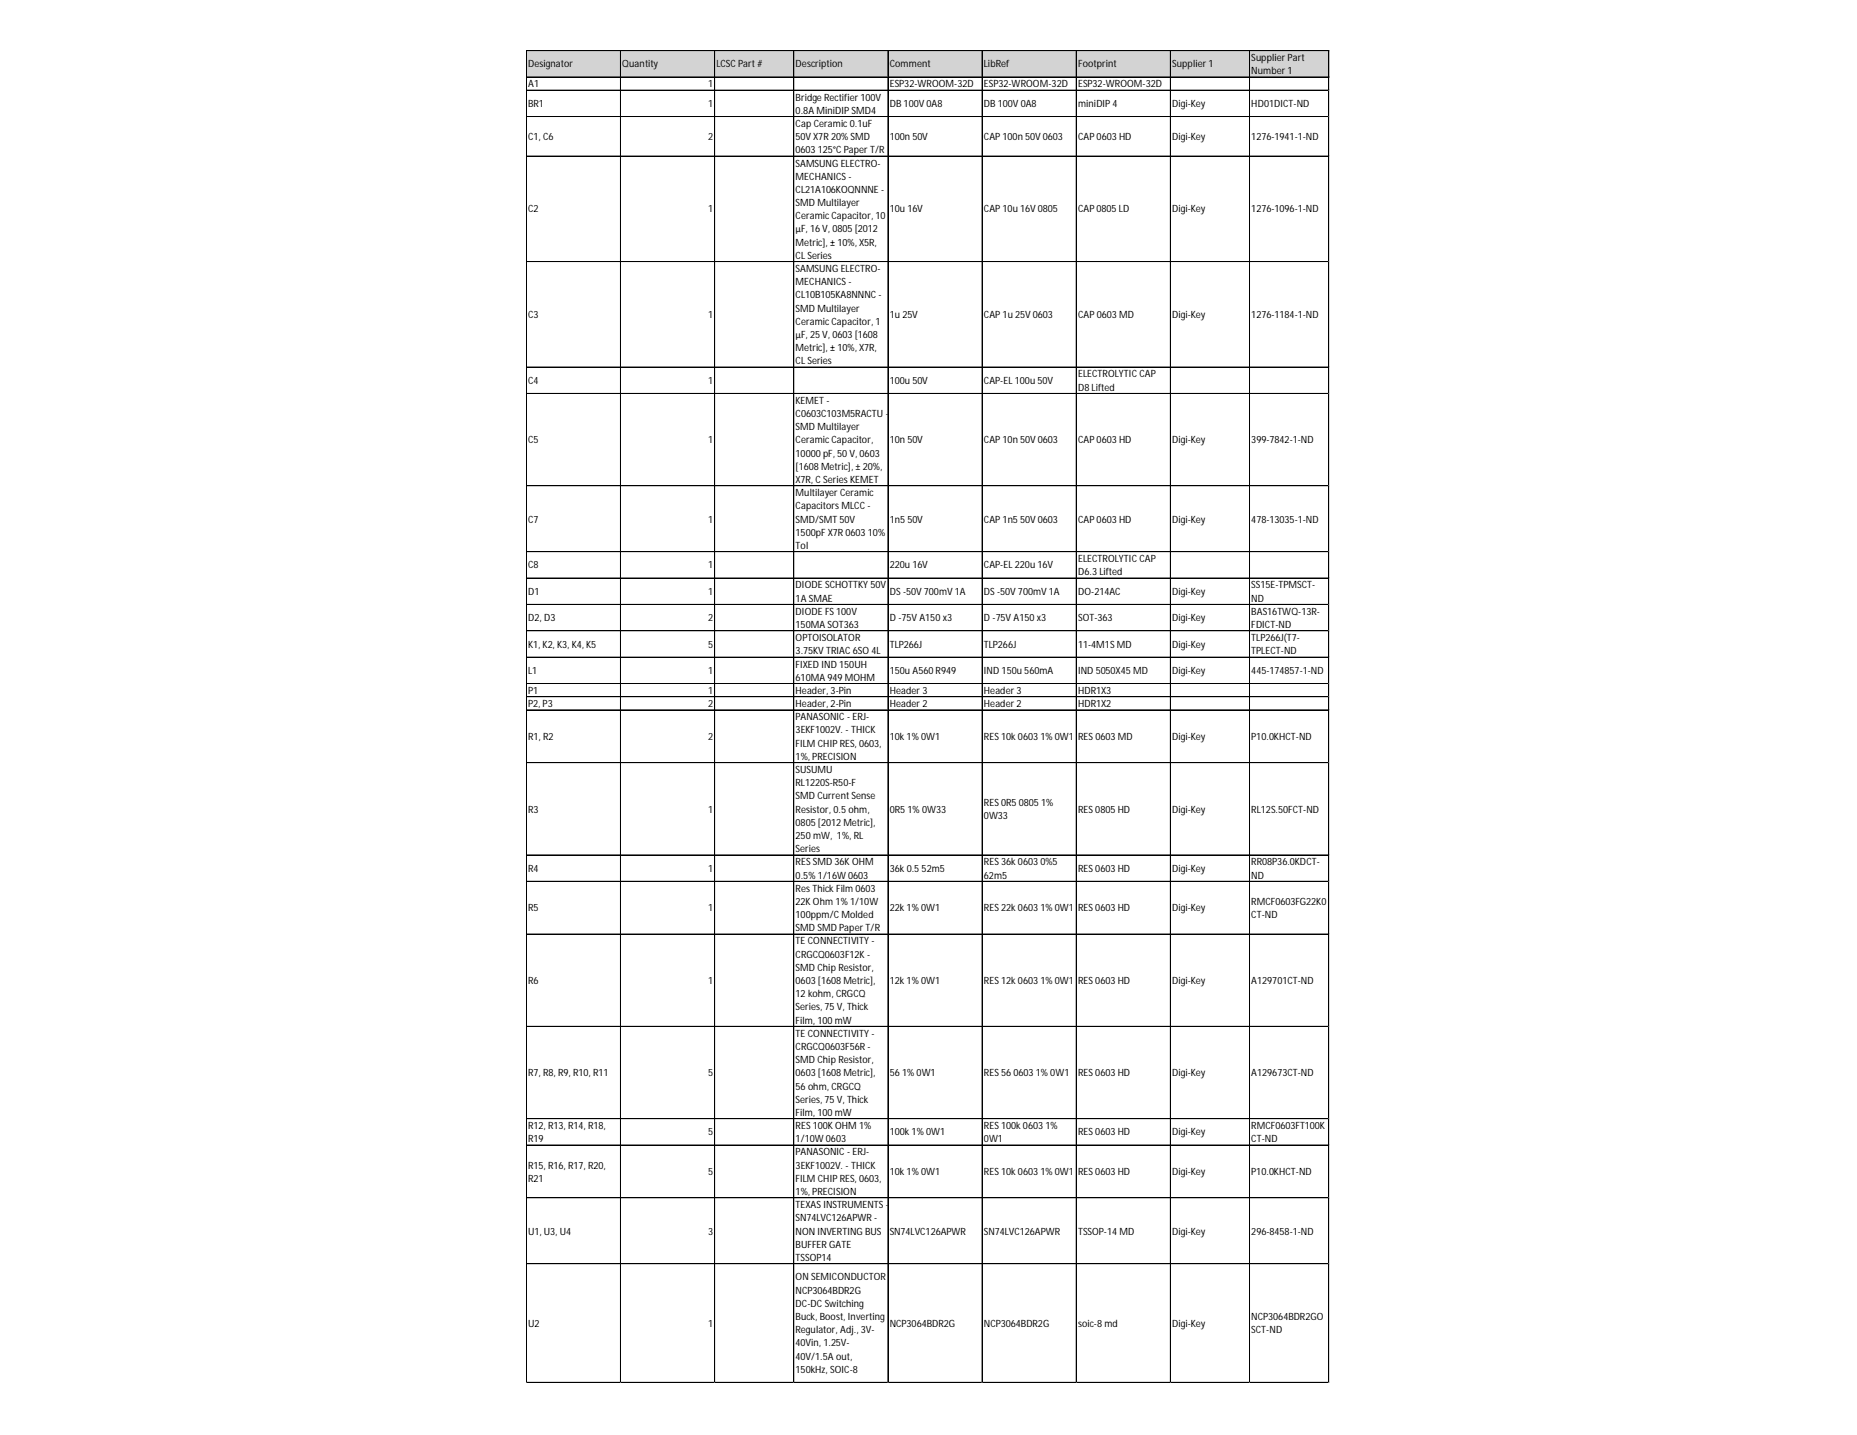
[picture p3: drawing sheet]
<svg xmlns="http://www.w3.org/2000/svg" width="279mm" height="216mm" viewBox="0 0 279 216" stroke-linecap="round" stroke-linejoin="round" font-family="sans-serif">
<defs><g id="words">
<g font-size="1.5">
<text x="79.5" y="10.1">Designator</text>
<text x="93.6" y="10.1">Quantity</text>
<text x="107.8" y="10.1">LCSCPart#</text>
<text x="119.7" y="10.1">Description</text>
<text x="133.9" y="10.1">Comment</text>
<text x="148" y="10.1">LibRef</text>
<text x="162.2" y="10.1">Footprint</text>
<text x="176.4" y="10.1">Supplier 1</text>
<text x="188.3" y="9.2">SupplierPart</text>
<text x="188.3" y="11.2">Number 1</text>
<text x="79.5" y="13.1">A1</text>
<text x="79.5" y="16.1">BR1</text>
<text x="106.6" y="13.1">1</text>
<text x="106.6" y="16.1">1</text>
<text x="119.7" y="15.1">Bridge Rectifier100V</text>
<text x="119.7" y="17.1">0.8A MiniDIPSMD4</text>
<text x="133.9" y="13.1">ESP32-WROOM-32D</text>
<text x="133.9" y="16.1">DB 100V 0A8</text>
<text x="148" y="13.1">ESP32-WROOM-32D</text>
<text x="148" y="16.1">DB 100V 0A8</text>
<text x="162.2" y="13.1">ESP32-WROOM-32D</text>
<text x="162.2" y="16.1">miniDIP4</text>
<text x="176.4" y="16.1">Digi-Key</text>
<text x="188.3" y="16.1">HD01DICT-ND</text>
<text x="79.5" y="21.1">C1, C6</text>
<text x="106.6" y="21.1">2</text>
<text x="119.7" y="19.1">Cap Ceramic0.1uF</text>
<text x="119.7" y="21.1">50V X7R 20% SMD</text>
<text x="119.7" y="23.1">0603 125°CPaper T/R</text>
<text x="133.9" y="21.1">100n 50V</text>
<text x="148" y="21.1">CAP100n 50V 0603</text>
<text x="162.2" y="21.1">CAP0603 HD</text>
<text x="176.4" y="21.1">Digi-Key</text>
<text x="188.3" y="21.1">1276-1941-1-ND</text>
<text x="119.7" y="25.1">SAMSUNG ELECTRO-</text>
<text x="119.7" y="27">MECHANICS -</text>
<text x="119.7" y="29">CL21A106KOQNNNE -</text>
<text x="79.5" y="32">C2</text>
<text x="106.6" y="32">1</text>
<text x="119.7" y="31">SMD Multilayer</text>
<text x="119.7" y="33">CeramicCapacitor, 10</text>
<text x="119.7" y="35">µF, 16 V, 0805 [2012</text>
<text x="133.9" y="32">10u 16V</text>
<text x="148" y="32">CAP10u 16V 0805</text>
<text x="162.2" y="32">CAP0805 LD</text>
<text x="176.4" y="32">Digi-Key</text>
<text x="188.3" y="32">1276-1096-1-ND</text>
<text x="119.7" y="37">Metric], ± 10%, X5R,</text>
<text x="119.7" y="38.9">CLSeries</text>
<text x="119.7" y="40.9">SAMSUNG ELECTRO-</text>
<text x="79.5" y="47.8">C3</text>
<text x="106.6" y="47.8">1</text>
<text x="119.7" y="42.9">MECHANICS -</text>
<text x="119.7" y="44.9">CL10B105KA8NNNC-</text>
<text x="119.7" y="46.9">SMD Multilayer</text>
<text x="133.9" y="47.8">1u 25V</text>
<text x="148" y="47.8">CAP1u 25V 0603</text>
<text x="162.2" y="47.8">CAP0603 MD</text>
<text x="176.4" y="47.8">Digi-Key</text>
<text x="188.3" y="47.8">1276-1184-1-ND</text>
<text x="119.7" y="48.9">CeramicCapacitor, 1</text>
<text x="119.7" y="50.8">µF, 25 V, 0603 [1608</text>
<text x="119.7" y="52.8">Metric], ± 10%, X7R,</text>
<text x="79.5" y="57.8">C4</text>
<text x="106.6" y="57.8">1</text>
<text x="119.7" y="54.8">CLSeries</text>
<text x="133.9" y="57.8">100u 50V</text>
<text x="148" y="57.8">CAP-EL100u 50V</text>
<text x="162.2" y="56.8">ELECTROLYTICCAP</text>
<text x="162.2" y="58.8">D8 Lifted</text>
<text x="119.7" y="60.8">KEMET -</text>
<text x="119.7" y="62.7">C0603C103M5RACTU -</text>
<text x="119.7" y="64.7">SMD Multilayer</text>
<text x="79.5" y="66.7">C5</text>
<text x="106.6" y="66.7">1</text>
<text x="119.7" y="66.7">CeramicCapacitor,</text>
<text x="119.7" y="68.7">10000 pF, 50 V, 0603</text>
<text x="119.7" y="70.7">[1608 Metric], ± 20%,</text>
<text x="133.9" y="66.7">10n 50V</text>
<text x="148" y="66.7">CAP10n 50V 0603</text>
<text x="162.2" y="66.7">CAP0603 HD</text>
<text x="176.4" y="66.7">Digi-Key</text>
<text x="188.3" y="66.7">399-7842-1-ND</text>
<text x="119.7" y="72.7">X7R, CSeriesKEMET</text>
<text x="119.7" y="74.6">Multilayer Ceramic</text>
<text x="119.7" y="76.6">CapacitorsMLCC-</text>
<text x="79.5" y="78.6">C7</text>
<text x="106.6" y="78.6">1</text>
<text x="119.7" y="78.6">SMD/SMT 50V</text>
<text x="119.7" y="80.6">1500pF X7R 0603 10%</text>
<text x="119.7" y="82.6">Tol</text>
<text x="133.9" y="78.6">1n5 50V</text>
<text x="148" y="78.6">CAP1n5 50V 0603</text>
<text x="162.2" y="78.6">CAP0603 HD</text>
<text x="176.4" y="78.6">Digi-Key</text>
<text x="188.3" y="78.6">478-13035-1-ND</text>
<text x="79.5" y="85.5">C8</text>
<text x="79.5" y="89.5">D1</text>
<text x="106.6" y="85.5">1</text>
<text x="106.6" y="89.5">1</text>
<text x="119.7" y="88.5">DIODE SCHOTTKY50V</text>
<text x="133.9" y="85.5">220u 16V</text>
<text x="133.9" y="89.5">DS -50V 700mV 1A</text>
<text x="148" y="85.5">CAP-EL220u 16V</text>
<text x="148" y="89.5">DS -50V 700mV 1A</text>
<text x="162.2" y="84.6">ELECTROLYTICCAP</text>
<text x="162.2" y="86.6">D6.3 Lifted</text>
<text x="162.2" y="89.5">DO-214AC</text>
<text x="176.4" y="89.5">Digi-Key</text>
<text x="188.3" y="88.5">SS15E-TPMSCT-</text>
<text x="79.5" y="93.5">D2, D3</text>
<text x="106.6" y="93.5">2</text>
<text x="119.7" y="90.5">1A SMAE</text>
<text x="119.7" y="92.5">DIODE FS 100V</text>
<text x="119.7" y="94.5">150MA SOT363</text>
<text x="133.9" y="93.5">D -75V A150 x3</text>
<text x="148" y="93.5">D -75V A150 x3</text>
<text x="162.2" y="93.5">SOT-363</text>
<text x="176.4" y="93.5">Digi-Key</text>
<text x="188.3" y="90.5">ND</text>
<text x="188.3" y="92.5">BAS16TWQ-13R-</text>
<text x="188.3" y="94.5">FDICT-ND</text>
<text x="79.5" y="97.4">K1, K2, K3, K4, K5</text>
<text x="79.5" y="101.4">L1</text>
<text x="106.6" y="97.4">5</text>
<text x="106.6" y="101.4">1</text>
<text x="119.7" y="96.5">OPTOISOLATOR</text>
<text x="119.7" y="98.5">3.75KV TRIAC6SO 4L</text>
<text x="119.7" y="100.4">FIXED IND 150UH</text>
<text x="133.9" y="97.4">TLP266J</text>
<text x="133.9" y="101.4">150u A560 R949</text>
<text x="148" y="97.4">TLP266J</text>
<text x="148" y="101.4">IND 150u 560mA</text>
<text x="162.2" y="97.4">11-4M1S MD</text>
<text x="162.2" y="101.4">IND 5050X45 MD</text>
<text x="176.4" y="97.4">Digi-Key</text>
<text x="176.4" y="101.4">Digi-Key</text>
<text x="188.3" y="96.5">TLP266J(T7-</text>
<text x="188.3" y="98.5">TPLECT-ND</text>
<text x="188.3" y="101.4">445-174857-1-ND</text>
<text x="79.5" y="104.4">P1</text>
<text x="79.5" y="106.4">P2, P3</text>
<text x="106.6" y="104.4">1</text>
<text x="106.6" y="106.4">2</text>
<text x="119.7" y="102.4">610MA 949 MOHM</text>
<text x="119.7" y="104.4">Header, 3-Pin</text>
<text x="119.7" y="106.4">Header, 2-Pin</text>
<text x="133.9" y="104.4">Header 3</text>
<text x="133.9" y="106.4">Header 2</text>
<text x="148" y="104.4">Header 3</text>
<text x="148" y="106.4">Header 2</text>
<text x="162.2" y="104.4">HDR1X3</text>
<text x="162.2" y="106.4">HDR1X2</text>
<text x="79.5" y="111.3">R1, R2</text>
<text x="106.6" y="111.3">2</text>
<text x="119.7" y="108.4">PANASONIC- ERJ-</text>
<text x="119.7" y="110.4">3EKF1002V. - THICK</text>
<text x="119.7" y="112.3">FILM CHIPRES, 0603,</text>
<text x="133.9" y="111.3">10k 1%0W1</text>
<text x="148" y="111.3">RES 10k 0603 1%0W1</text>
<text x="162.2" y="111.3">RES 0603 MD</text>
<text x="176.4" y="111.3">Digi-Key</text>
<text x="188.3" y="111.3">P10.0KHCT-ND</text>
<text x="119.7" y="114.3">1%, PRECISION</text>
<text x="119.7" y="116.3">SUSUMU</text>
<text x="119.7" y="118.3">RL1220S-R50-F</text>
<text x="79.5" y="122.3">R3</text>
<text x="106.6" y="122.3">1</text>
<text x="119.7" y="120.3">SMD CurrentSense</text>
<text x="119.7" y="122.3">Resistor, 0.5 ohm,</text>
<text x="119.7" y="124.2">0805 [2012 Metric],</text>
<text x="133.9" y="122.3">0R5 1%0W33</text>
<text x="148" y="121.2">RES 0R5 0805 1%</text>
<text x="148" y="123.2">0W33</text>
<text x="162.2" y="122.3">RES 0805 HD</text>
<text x="176.4" y="122.3">Digi-Key</text>
<text x="188.3" y="122.3">RL12S.50FCT-ND</text>
<text x="79.5" y="131.2">R4</text>
<text x="106.6" y="131.2">1</text>
<text x="119.7" y="126.2">250 mW, 1%, RL</text>
<text x="119.7" y="128.2">Series</text>
<text x="119.7" y="130.2">RES SMD 36K OHM</text>
<text x="133.9" y="131.2">36k 0.5 52m5</text>
<text x="148" y="130.2">RES 36k 0603 0%5</text>
<text x="162.2" y="131.2">RES 0603 HD</text>
<text x="176.4" y="131.2">Digi-Key</text>
<text x="188.3" y="130.2">RR08P36.0KDCT-</text>
<text x="79.5" y="137.1">R5</text>
<text x="106.6" y="137.1">1</text>
<text x="119.7" y="132.2">0.5% 1/16W0603</text>
<text x="119.7" y="134.2">ResThick Film 0603</text>
<text x="119.7" y="136.1">22KOhm 1% 1/10W</text>
<text x="133.9" y="137.1">22k 1%0W1</text>
<text x="148" y="132.2">62m5</text>
<text x="148" y="137.1">RES 22k 0603 1%0W1</text>
<text x="162.2" y="137.1">RES 0603 HD</text>
<text x="176.4" y="137.1">Digi-Key</text>
<text x="188.3" y="132.2">ND</text>
<text x="188.3" y="136.1">RMCF0603FG22K0</text>
<text x="119.7" y="138.1">100ppm/CMolded</text>
<text x="119.7" y="140.1">SMD SMD Paper T/R</text>
<text x="119.7" y="142.1">TE CONNECTIVITY -</text>
<text x="188.3" y="138.1">CT-ND</text>
<text x="79.5" y="148.1">R6</text>
<text x="106.6" y="148.1">1</text>
<text x="119.7" y="144.1">CRGCQ0603F12K-</text>
<text x="119.7" y="146.1">SMD Chip Resistor,</text>
<text x="119.7" y="148.1">0603 [1608 Metric],</text>
<text x="133.9" y="148.1">12k 1%0W1</text>
<text x="148" y="148.1">RES 12k 0603 1%0W1</text>
<text x="162.2" y="148.1">RES 0603 HD</text>
<text x="176.4" y="148.1">Digi-Key</text>
<text x="188.3" y="148.1">A129701CT-ND</text>
<text x="119.7" y="150">12 kohm, CRGCQ</text>
<text x="119.7" y="152">Series, 75 V, Thick</text>
<text x="119.7" y="154">Film, 100 mW</text>
<text x="119.7" y="156">TE CONNECTIVITY -</text>
<text x="79.5" y="161.9">R7, R8, R9, R10, R11</text>
<text x="106.6" y="161.9">5</text>
<text x="119.7" y="158">CRGCQ0603F56R -</text>
<text x="119.7" y="160">SMD Chip Resistor,</text>
<text x="119.7" y="161.9">0603 [1608 Metric],</text>
<text x="133.9" y="161.9">56 1%0W1</text>
<text x="148" y="161.9">RES 56 0603 1%0W1</text>
<text x="162.2" y="161.9">RES 0603 HD</text>
<text x="176.4" y="161.9">Digi-Key</text>
<text x="188.3" y="161.9">A129673CT-ND</text>
<text x="119.7" y="163.9">56 ohm, CRGCQ</text>
<text x="119.7" y="165.9">Series, 75 V, Thick</text>
<text x="119.7" y="167.9">Film, 100 mW</text>
<text x="79.5" y="169.9">R12, R13, R14, R18,</text>
<text x="79.5" y="171.9">R19</text>
<text x="106.6" y="170.8">5</text>
<text x="119.7" y="169.9">RES 100K OHM 1%</text>
<text x="119.7" y="171.9">1/10W0603</text>
<text x="119.7" y="173.8">PANASONIC- ERJ-</text>
<text x="133.9" y="170.8">100k 1%0W1</text>
<text x="148" y="169.9">RES 100k 0603 1%</text>
<text x="148" y="171.9">0W1</text>
<text x="162.2" y="170.8">RES 0603 HD</text>
<text x="176.4" y="170.8">Digi-Key</text>
<text x="188.3" y="169.9">RMCF0603FT100K</text>
<text x="188.3" y="171.9">CT-ND</text>
<text x="79.5" y="175.8">R15, R16, R17, R20,</text>
<text x="79.5" y="177.8">R21</text>
<text x="106.6" y="176.8">5</text>
<text x="119.7" y="175.8">3EKF1002V. - THICK</text>
<text x="119.7" y="177.8">FILM CHIPRES, 0603,</text>
<text x="119.7" y="179.8">1%, PRECISION</text>
<text x="133.9" y="176.8">10k 1%0W1</text>
<text x="148" y="176.8">RES 10k 0603 1%0W1</text>
<text x="162.2" y="176.8">RES 0603 HD</text>
<text x="176.4" y="176.8">Digi-Key</text>
<text x="188.3" y="176.8">P10.0KHCT-ND</text>
<text x="79.5" y="185.7">U1, U3, U4</text>
<text x="106.6" y="185.7">3</text>
<text x="119.7" y="181.8">TEXAS INSTRUMENTS -</text>
<text x="119.7" y="183.8">SN74LVC126APWR -</text>
<text x="119.7" y="185.7">NON INVERTING BUS</text>
<text x="133.9" y="185.7">SN74LVC126APWR</text>
<text x="148" y="185.7">SN74LVC126APWR</text>
<text x="162.2" y="185.7">TSSOP-14 MD</text>
<text x="176.4" y="185.7">Digi-Key</text>
<text x="188.3" y="185.7">296-8458-1-ND</text>
<text x="119.7" y="187.7">BUFFER GATE</text>
<text x="119.7" y="189.7">TSSOP14</text>
<text x="119.7" y="192.7">ON SEMICONDUCTOR</text>
<text x="119.7" y="194.6">NCP3064BDR2G</text>
<text x="119.7" y="196.6">DC-DCSwitching</text>
<text x="79.5" y="199.6">U2</text>
<text x="106.6" y="199.6">1</text>
<text x="119.7" y="198.6">Buck, Boost, Inverting</text>
<text x="119.7" y="200.6">Regulator, Adj., 3V-</text>
<text x="119.7" y="202.6">40Vin, 1.25V-</text>
<text x="133.9" y="199.6">NCP3064BDR2G</text>
<text x="148" y="199.6">NCP3064BDR2G</text>
<text x="162.2" y="199.6">soic-8 md</text>
<text x="176.4" y="199.6">Digi-Key</text>
<text x="188.3" y="198.6">NCP3064BDR2GO</text>
<text x="188.3" y="200.6">SCT-ND</text>
<text x="119.7" y="204.6">40V/1.5A out,</text>
<text x="119.7" y="206.5">150kHz, SOIC-8</text>
</g>
</g></defs>
<path d="M79.2 7.6h120.8v4h-120.8z" fill="#d3d3d3"/>
<g fill="none" stroke="#000" stroke-width=".15">
<path d="M79.2 7.6v200.4M79.3 7.6h120.7M79.3 11.6h120.7M79.3 13.6h120.7M79.3 17.5h120.7M79.3 17.6h120.7M93.4 7.7v200.3M107.5 7.7v200.3M107.6 7.7v200.3M119.4 7.7v200.3M119.5 7.7v200.3M133.6 7.7v200.3"/>
<path d="M147.8 7.7v200.3M161.9 7.7v200.3M162 7.7v200.3M176.1 7.7v200.3M188 7.7v200.3M199.9 7.7v200.3M79.3 23.5h120.7M79.3 39.4h120.7M79.3 55.2h120.7M79.3 55.3h120.7M79.3 59.2h120.7M79.3 73.1h120.7"/>
<path d="M79.3 83h120.7M79.3 87h120.7M79.3 90.9h120.7M79.3 94.9h120.7M79.3 98.9h120.7M79.3 102.8h120.7M79.3 102.9h120.7M79.3 104.8h120.7M79.3 104.9h120.7M79.3 106.8h120.7M79.3 114.7h120.7M79.3 114.8h120.7"/>
<path d="M79.3 128.6h120.7M79.3 128.7h120.7M79.3 132.6h120.7M79.3 140.5h120.7M79.3 140.6h120.7M79.3 154.4h120.7M79.3 154.5h120.7M79.3 168.3h120.7M79.3 172.3h120.7M79.3 180.2h120.7M79.3 190.1h120.7M79.3 208h120.7"/>
</g>
<path d="M79.2 208v.1" fill="none" stroke="#d4d4d4" stroke-width=".15"/>
<path d="M79.2 208l.1 .1z" fill="#d4d4d4"/>
<path d="M93.4 208v.1" fill="none" stroke="#d4d4d4" stroke-width=".15"/>
<path d="M93.4 208v.1z" fill="#d4d4d4"/>
<path d="M107.5 208v.1" fill="none" stroke="#d4d4d4" stroke-width=".15"/>
<path d="M107.5 208l.1 .1z" fill="#d4d4d4"/>
<path d="M119.4 208v.1" fill="none" stroke="#d4d4d4" stroke-width=".15"/>
<path d="M119.4 208l.1 .1z" fill="#d4d4d4"/>
<path d="M133.6 208v.1" fill="none" stroke="#d4d4d4" stroke-width=".15"/>
<path d="M133.6 208l.1 .1z" fill="#d4d4d4"/>
<path d="M147.8 208v.1" fill="none" stroke="#d4d4d4" stroke-width=".15"/>
<path d="M147.8 208v.1z" fill="#d4d4d4"/>
<path d="M161.9 208v.1" fill="none" stroke="#d4d4d4" stroke-width=".15"/>
<path d="M161.9 208l.1 .1z" fill="#d4d4d4"/>
<path d="M176.1 208v.1" fill="none" stroke="#d4d4d4" stroke-width=".15"/>
<path d="M176.1 208l.1 .1z" fill="#d4d4d4"/>
<path d="M188 208v.1" fill="none" stroke="#d4d4d4" stroke-width=".15"/>
<path d="M188 208l.1 .1z" fill="#d4d4d4"/>
<path d="M199.9 208v.1" fill="none" stroke="#d4d4d4" stroke-width=".15"/>
<path d="M199.9 208l.1 .1z" fill="#d4d4d4"/>
<path d="M200 13.6h.1" fill="none" stroke="#d4d4d4" stroke-width=".15"/>
<path d="M200 17.5h.1" fill="none" stroke="#d4d4d4" stroke-width=".15"/>
<path d="M200 17.5v.1z" fill="#d4d4d4"/>
<path d="M200 23.5h.1" fill="none" stroke="#d4d4d4" stroke-width=".15"/>
<path d="M200 23.5v.1z" fill="#d4d4d4"/>
<path d="M200 39.4h.1" fill="none" stroke="#d4d4d4" stroke-width=".15"/>
<path d="M200 55.2h.1" fill="none" stroke="#d4d4d4" stroke-width=".15"/>
<path d="M200 55.2v.1z" fill="#d4d4d4"/>
<path d="M200 59.2h.1" fill="none" stroke="#d4d4d4" stroke-width=".15"/>
<path d="M200 59.2v.1z" fill="#d4d4d4"/>
<path d="M200 73.1h.1" fill="none" stroke="#d4d4d4" stroke-width=".15"/>
<path d="M200 83h.1" fill="none" stroke="#d4d4d4" stroke-width=".15"/>
<path d="M200 83v.1z" fill="#d4d4d4"/>
<path d="M200 87h.1" fill="none" stroke="#d4d4d4" stroke-width=".15"/>
<path d="M200 90.9h.1" fill="none" stroke="#d4d4d4" stroke-width=".15"/>
<path d="M200 90.9v.1z" fill="#d4d4d4"/>
<path d="M200 94.9h.1" fill="none" stroke="#d4d4d4" stroke-width=".15"/>
<path d="M200 94.9v.1z" fill="#d4d4d4"/>
<path d="M200 98.9h.1" fill="none" stroke="#d4d4d4" stroke-width=".15"/>
<path d="M200 102.8h.1" fill="none" stroke="#d4d4d4" stroke-width=".15"/>
<path d="M200 102.8v.1z" fill="#d4d4d4"/>
<path d="M200 104.8h.1" fill="none" stroke="#d4d4d4" stroke-width=".15"/>
<path d="M200 104.8v.1z" fill="#d4d4d4"/>
<path d="M200 106.8h.1" fill="none" stroke="#d4d4d4" stroke-width=".15"/>
<path d="M200 106.8v.1z" fill="#d4d4d4"/>
<path d="M200 114.7h.1" fill="none" stroke="#d4d4d4" stroke-width=".15"/>
<path d="M200 114.7v.1z" fill="#d4d4d4"/>
<path d="M200 128.6h.1" fill="none" stroke="#d4d4d4" stroke-width=".15"/>
<path d="M200 128.6v.1z" fill="#d4d4d4"/>
<path d="M200 132.6h.1" fill="none" stroke="#d4d4d4" stroke-width=".15"/>
<path d="M200 132.6v.1z" fill="#d4d4d4"/>
<path d="M200 140.5h.1" fill="none" stroke="#d4d4d4" stroke-width=".15"/>
<path d="M200 140.5v.1z" fill="#d4d4d4"/>
<path d="M200 154.4h.1" fill="none" stroke="#d4d4d4" stroke-width=".15"/>
<path d="M200 154.4v.1z" fill="#d4d4d4"/>
<path d="M200 168.3h.1" fill="none" stroke="#d4d4d4" stroke-width=".15"/>
<path d="M200 168.3v.1z" fill="#d4d4d4"/>
<path d="M200 172.3h.1" fill="none" stroke="#d4d4d4" stroke-width=".15"/>
<path d="M200 180.2h.1" fill="none" stroke="#d4d4d4" stroke-width=".15"/>
<path d="M200 180.2v.1z" fill="#d4d4d4"/>
<path d="M200 190.1h.1" fill="none" stroke="#d4d4d4" stroke-width=".15"/>
<path d="M200 190.1v.1z" fill="#d4d4d4"/>
<path d="M200 208h.1" fill="none" stroke="#d4d4d4" stroke-width=".15"/>
<use href="#words"/>
</svg>
